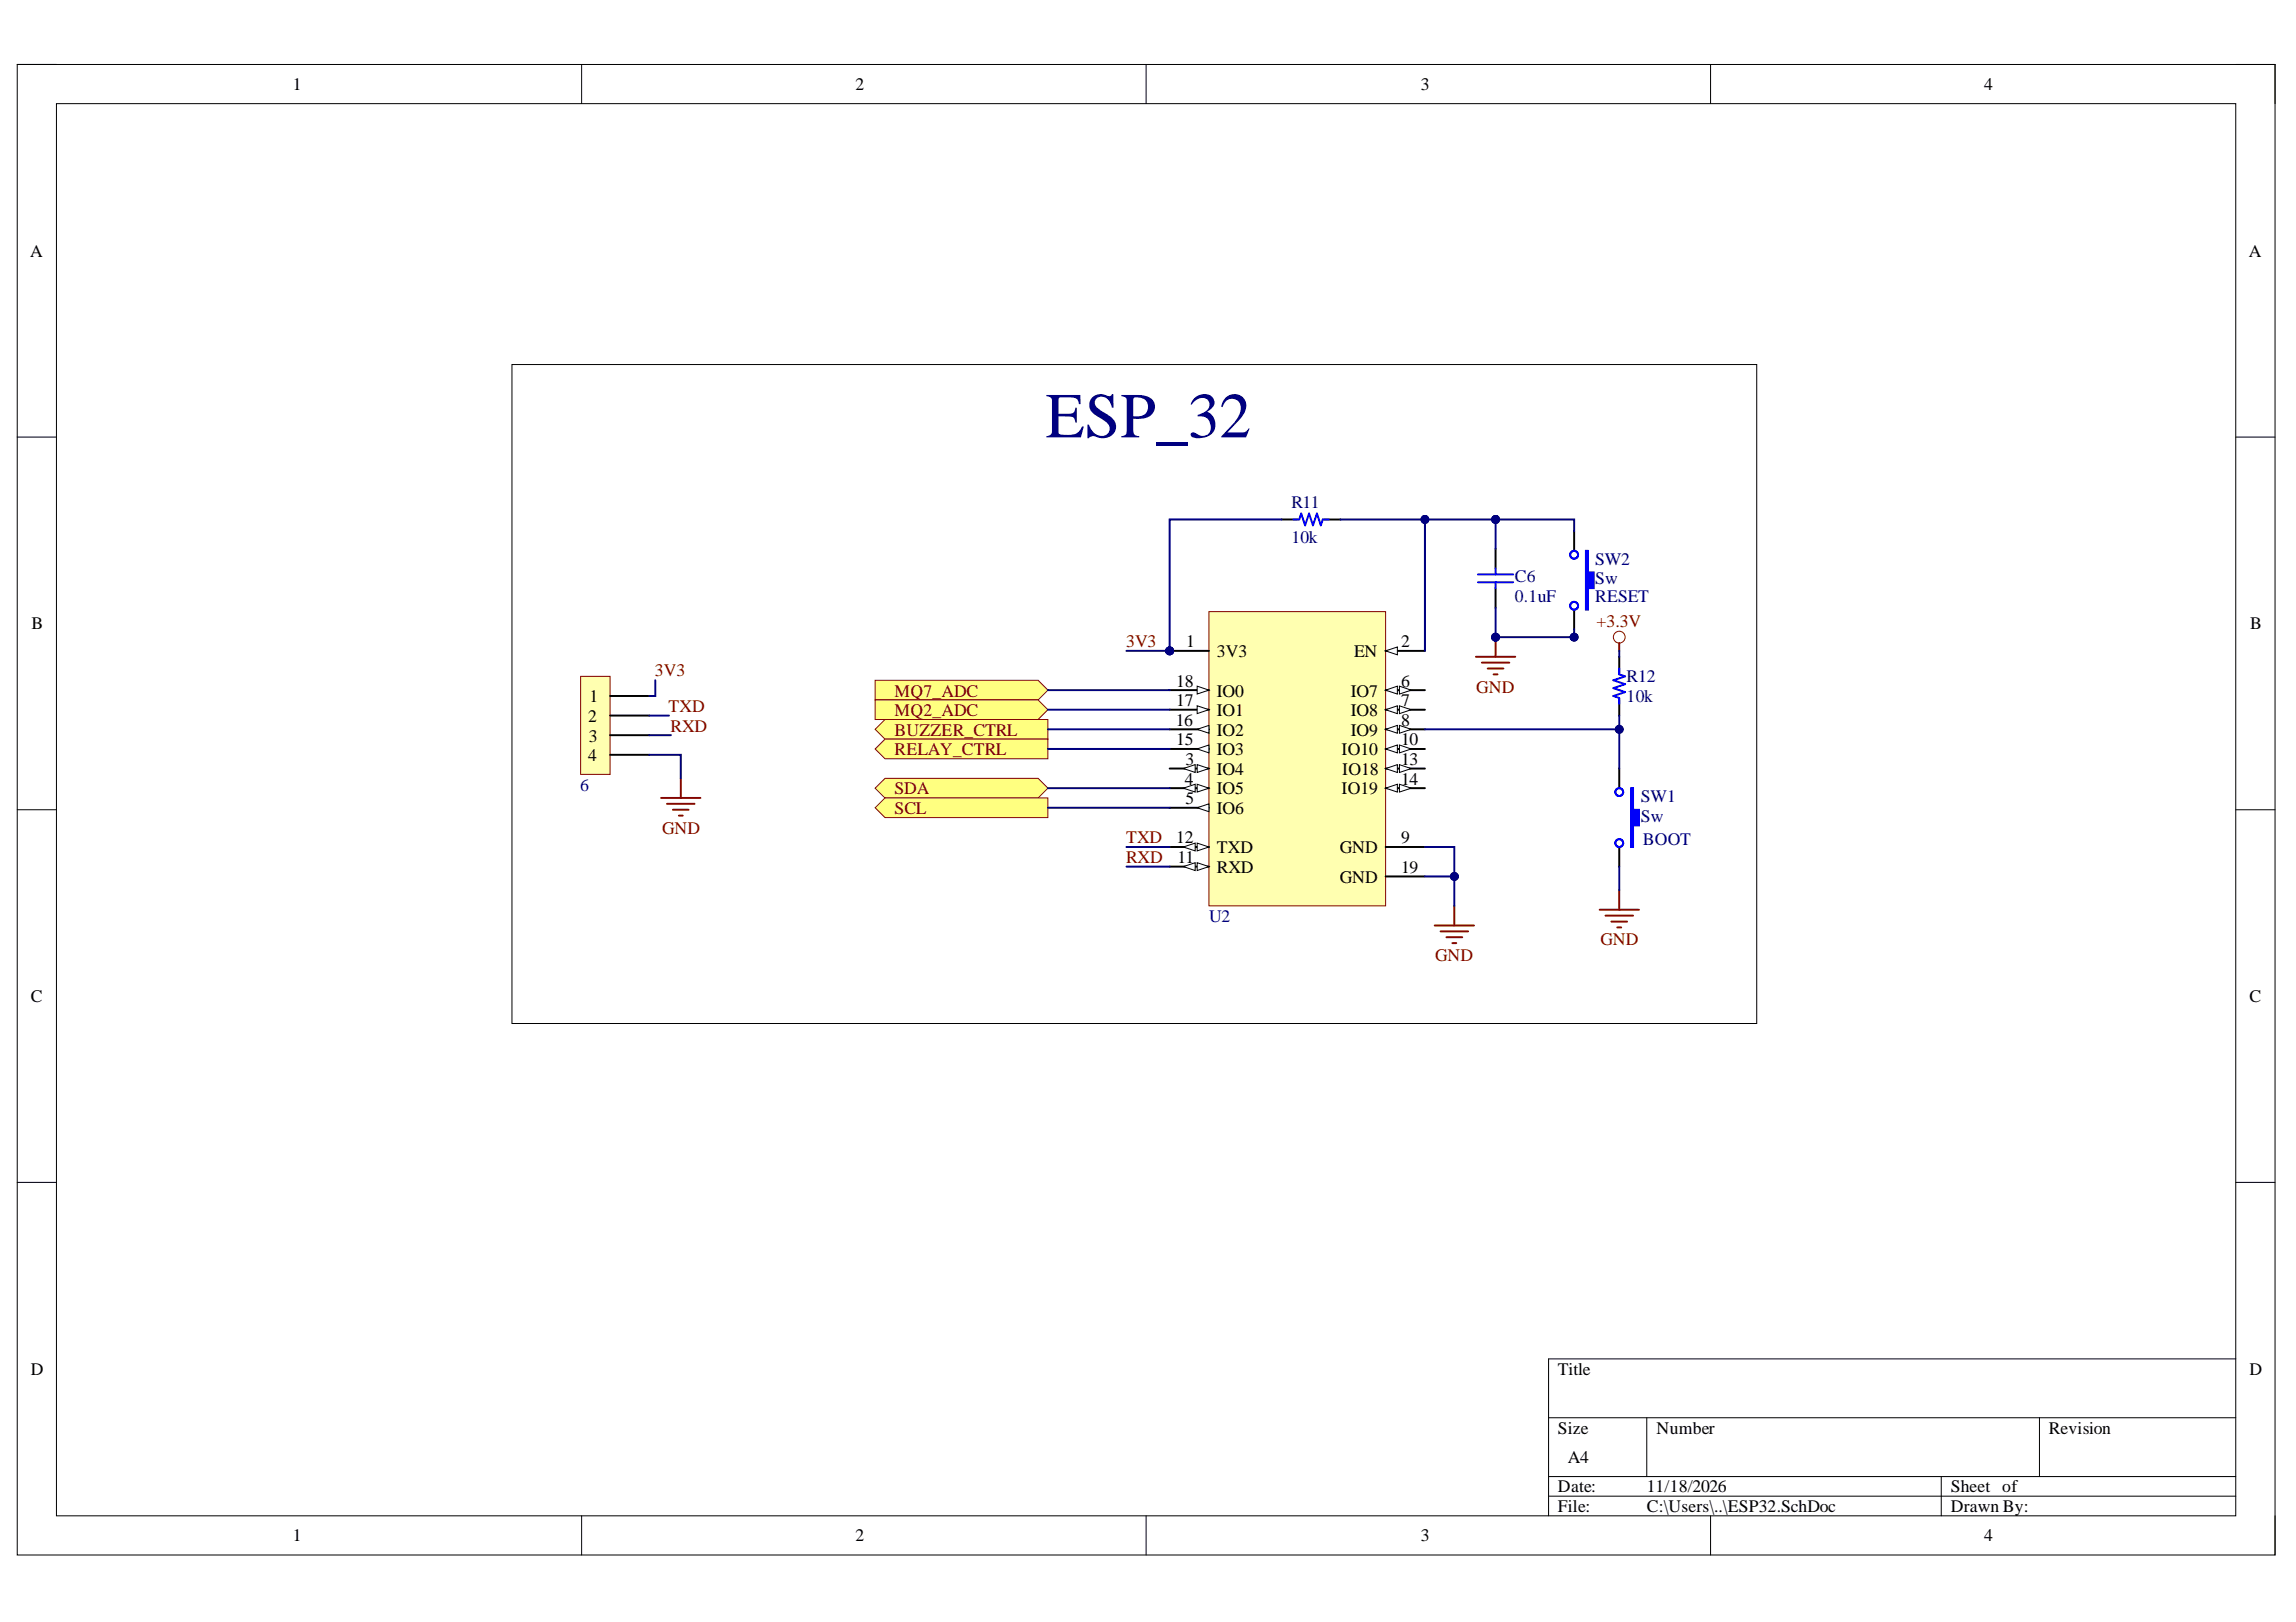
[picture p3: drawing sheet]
<svg xmlns="http://www.w3.org/2000/svg" width="297mm" height="210mm" viewBox="0 0 297 210" stroke-linecap="round" stroke-linejoin="round" font-family="sans-serif">
<defs><g id="words">
<text font-size="8.3" fill="#000080" x="135.3" y="56.6">ESP_32</text>
<g font-size="2.3">
<text x="37.9" y="11.6">1</text>
<text x="110.7" y="11.6">2</text>
<text x="183.8" y="11.6">3</text>
<text x="256.7" y="11.6">4</text>
<text x="3.9" y="33.3">A</text>
<text x="290.9" y="33.3">A</text>
<text x="4.1" y="81.4">B</text>
<text x="153.5" y="83.7">1</text>
<text x="181.3" y="83.7">2</text>
<text x="291.1" y="81.4">B</text>
<text x="152.2" y="88.9">18</text>
<text x="157.4" y="85">3V3</text>
<text x="175.2" y="85">EN</text>
<text x="181.3" y="88.9">6</text>
<text x="76.1" y="93.4">2</text>
<text x="76.2" y="96">3</text>
<text x="76.3" y="90.9">1</text>
<text x="152.1" y="93.9">16</text>
<text x="152.2" y="91.4">17</text>
<text x="157.4" y="90.1">IO0</text>
<text x="157.4" y="92.7">IO1</text>
<text x="157.4" y="95.2">IO2</text>
<text x="174.8" y="90.1">IO7</text>
<text x="174.8" y="92.7">IO8</text>
<text x="174.8" y="95.2">IO9</text>
<text x="181.3" y="91.4">7</text>
<text x="181.3" y="93.9">8</text>
<text x="76.1" y="98.5">4</text>
<text x="152.2" y="96.5">15</text>
<text x="153.3" y="101.5">4</text>
<text x="153.4" y="99">3</text>
<text x="157.4" y="97.7">IO3</text>
<text x="157.4" y="100.3">IO4</text>
<text x="173.6" y="97.7">IO10</text>
<text x="173.7" y="100.3">IO18</text>
<text x="181.3" y="96.5">10</text>
<text x="181.3" y="99">13</text>
<text x="181.3" y="101.5">14</text>
<text x="153.4" y="104.1">5</text>
<text x="157.4" y="102.8">IO5</text>
<text x="157.4" y="105.3">IO6</text>
<text x="173.6" y="102.8">IO19</text>
<text x="152.2" y="109.1">12</text>
<text x="152.4" y="111.7">11</text>
<text x="157.4" y="110.4">TXD</text>
<text x="157.4" y="112.9">RXD</text>
<text x="173.3" y="110.4">GND</text>
<text x="181.3" y="109.1">9</text>
<text x="181.3" y="112.9">19</text>
<text x="173.3" y="114.2">GND</text>
<text x="4" y="129.7">C</text>
<text x="291" y="129.7">C</text>
<text x="4" y="177.9">D</text>
<text x="201.6" y="177.9">Title</text>
<text x="291" y="177.9">D</text>
<text x="201.6" y="185.5">Size</text>
<text x="214.3" y="185.5">Number</text>
<text x="265.1" y="185.5">Revision</text>
<text x="202.8" y="189.3">A4</text>
<text x="201.6" y="193.1">Date:</text>
<text x="201.6" y="195.7">File:</text>
<text x="213.1" y="193.1">11/18/2026</text>
<text x="213.1" y="195.7">C:\Users\..\ESP32.SchDoc</text>
<text x="252.4" y="193.1">Sheet of</text>
<text x="252.4" y="195.7">Drawn By:</text>
<text x="37.9" y="199.5">1</text>
<text x="110.7" y="199.5">2</text>
<text x="183.8" y="199.5">3</text>
<text x="256.7" y="199.5">4</text>
</g>
<g font-size="2.3" fill="#000080">
<text x="167.1" y="65.7">R11</text>
<text x="167.1" y="70.3">10k</text>
<text x="196" y="77.9">0.1uF</text>
<text x="196" y="75.4">C6</text>
<text x="206.4" y="73.1">SW2</text>
<text x="206.4" y="75.6">Sw</text>
<text x="206.4" y="77.9">RESET</text>
<text x="210.4" y="88.3">R12</text>
<text x="210.4" y="90.9">10k</text>
<text x="75.1" y="102.3">6</text>
<text x="212.3" y="103.8">SW1</text>
<text x="212.3" y="106.4">Sw</text>
<text x="212.6" y="109.4">BOOT</text>
<text x="156.4" y="119.3">U2</text>
</g>
<g font-size="2.3" fill="#800000">
<text x="145.7" y="83.7">3V3</text>
<text x="206.5" y="81.2">+3.3V</text>
<text x="84.7" y="87.5">3V3</text>
<text x="191" y="89.6">GND</text>
<text x="86.5" y="92.2">TXD</text>
<text x="86.7" y="94.7">RXD</text>
<text x="115.7" y="90.1">MQ7_ADC</text>
<text x="115.7" y="92.7">MQ2_ADC</text>
<text x="115.7" y="95.2">BUZZER_CTRL</text>
<text x="115.7" y="97.7">RELAY_CTRL</text>
<text x="85.6" y="107.9">GND</text>
<text x="115.7" y="102.8">SDA</text>
<text x="115.7" y="105.3">SCL</text>
<text x="145.7" y="111.7">RXD</text>
<text x="145.7" y="109.1">TXD</text>
<text x="185.7" y="124.4">GND</text>
<text x="207.1" y="122.3">GND</text>
</g>
</g></defs>
<path d="M2.2 8.3h292.1v192.9h-292.1z" fill="none" stroke="#000" stroke-width=".13"/>
<path d="M7.3 13.4h281.9v182.8h-281.9z" fill-rule="evenodd" fill="#fff"/>
<g fill="none" stroke="#000" stroke-width=".13">
<path d="M2.2 8.3h5.1M7.3 13.4h281.9v182.8h-281.9zM75.2 8.3v5.1M148.3 8.3v5.1M221.3 8.3v5.1M289.2 8.3h5.1v5.1M2.2 56.6h5.1M289.2 56.6h5.1M2.2 104.8h5.1M289.2 104.8h5.1M2.2 153h5.1M289.2 153h5.1"/>
<path d="M289.2 175.9h-88.9v20.3M75.2 196.2v5M148.3 196.2v5M200.3 183.5h88.9M200.3 191.1h88.9M200.3 193.6h88.9M213 183.5v7.6M221.3 196.2v5M251.1 191.1v5.1M263.8 183.5v7.6M294.3 196.2v5"/>
</g>
<circle cx="151.3" cy="84.2" r=".51" fill="#000080"/>
<circle cx="151.3" cy="84.2" r=".51" fill="none" stroke="#000080" stroke-width=".13"/>
<path d="M156.4 79.2h22.9v38h-22.9z" fill-rule="evenodd" fill="#ffffb0"/>
<path d="M156.4 79.2h22.9v38h-22.9z" fill="none" stroke="#800000" stroke-width=".13"/>
<path d="M179.3 84.2h5" fill="none" stroke="#000" stroke-width=".25"/>
<path d="M179.3 84.2l1.5-.5v1z" fill="#f8fcff"/>
<path d="M179.3 84.2l1.5-.5v1z" fill="none" stroke="#000" stroke-width=".13"/>
<path d="M151.3 89.3h5.1" fill="none" stroke="#000" stroke-width=".25"/>
<path d="M154.9 88.8l1.5 .5-1.5 .5z" fill="#f8fcff"/>
<path d="M154.9 88.8l1.5 .5-1.5 .5z" fill="none" stroke="#000" stroke-width=".13"/>
<path d="M151.3 91.8h5.1" fill="none" stroke="#000" stroke-width=".25"/>
<path d="M154.9 91.3l1.5 .5-1.5 .5z" fill="#f8fcff"/>
<path d="M154.9 91.3l1.5 .5-1.5 .5z" fill="none" stroke="#000" stroke-width=".13"/>
<path d="M151.3 94.4h5.1" fill="none" stroke="#000" stroke-width=".25"/>
<path d="M154.9 94.4l1.5-.5v1z" fill="#f8fcff"/>
<path d="M154.9 94.4l1.5-.5v1z" fill="none" stroke="#000" stroke-width=".13"/>
<path d="M151.3 96.9h5.1" fill="none" stroke="#000" stroke-width=".25"/>
<path d="M154.9 96.9l1.5-.5v1z" fill="#f8fcff"/>
<path d="M154.9 96.9l1.5-.5v1z" fill="none" stroke="#000" stroke-width=".13"/>
<path d="M151.3 99.5h5.1" fill="none" stroke="#000" stroke-width=".25"/>
<path d="M154.9 98.9l1.5 .6-1.5 .5z" fill="#f8fcff"/>
<path d="M154.9 98.9l1.5 .6-1.5 .5z" fill="none" stroke="#000" stroke-width=".13"/>
<path d="M153.1 99.5l1.5-.6v1.1z" fill="#f8fcff"/>
<path d="M153.1 99.5l1.5-.6v1.1z" fill="none" stroke="#000" stroke-width=".13"/>
<path d="M151.3 102h5.1" fill="none" stroke="#000" stroke-width=".25"/>
<path d="M154.9 101.5l1.5 .5-1.5 .5z" fill="#f8fcff"/>
<path d="M154.9 101.5l1.5 .5-1.5 .5z" fill="none" stroke="#000" stroke-width=".13"/>
<path d="M153.1 102l1.5-.5v1z" fill="#f8fcff"/>
<path d="M153.1 102l1.5-.5v1z" fill="none" stroke="#000" stroke-width=".13"/>
<path d="M151.3 104.5h5.1" fill="none" stroke="#000" stroke-width=".25"/>
<path d="M154.9 104.5l1.5-.5v1z" fill="#f8fcff"/>
<path d="M154.9 104.5l1.5-.5v1z" fill="none" stroke="#000" stroke-width=".13"/>
<path d="M151.3 109.6h5.1" fill="none" stroke="#000" stroke-width=".25"/>
<path d="M154.9 109.1l1.5 .5-1.5 .5z" fill="#f8fcff"/>
<path d="M154.9 109.1l1.5 .5-1.5 .5z" fill="none" stroke="#000" stroke-width=".13"/>
<path d="M153.1 109.6l1.5-.5v1z" fill="#f8fcff"/>
<path d="M153.1 109.6l1.5-.5v1z" fill="none" stroke="#000" stroke-width=".13"/>
<path d="M151.3 112.1h5.1" fill="none" stroke="#000" stroke-width=".25"/>
<path d="M154.9 111.6l1.5 .5-1.5 .6z" fill="#f8fcff"/>
<path d="M154.9 111.6l1.5 .5-1.5 .6z" fill="none" stroke="#000" stroke-width=".13"/>
<path d="M153.1 112.1l1.5-.5v1.1z" fill="#f8fcff"/>
<path d="M153.1 112.1l1.5-.5v1.1z" fill="none" stroke="#000" stroke-width=".13"/>
<path d="M151.3 84.2h5.1" fill="none" stroke="#000" stroke-width=".25"/>
<circle cx="151.3" cy="84.2" r=".51" fill="#000080"/>
<circle cx="151.3" cy="84.2" r=".51" fill="none" stroke="#000080" stroke-width=".13"/>
<path d="M179.3 89.3h5" fill="none" stroke="#000" stroke-width=".25"/>
<path d="M179.3 89.3l1.5-.5v1z" fill="#f8fcff"/>
<path d="M179.3 89.3l1.5-.5v1z" fill="none" stroke="#000" stroke-width=".13"/>
<path d="M181 88.8l1.6 .5-1.6 .5z" fill="#f8fcff"/>
<path d="M181 88.8l1.6 .5-1.6 .5z" fill="none" stroke="#000" stroke-width=".13"/>
<path d="M179.3 91.8h5" fill="none" stroke="#000" stroke-width=".25"/>
<path d="M179.3 91.8l1.5-.5v1.1z" fill="#f8fcff"/>
<path d="M179.3 91.8l1.5-.5v1.1z" fill="none" stroke="#000" stroke-width=".13"/>
<path d="M181 91.3l1.6 .5-1.6 .6z" fill="#f8fcff"/>
<path d="M181 91.3l1.6 .5-1.6 .6z" fill="none" stroke="#000" stroke-width=".13"/>
<path d="M179.3 94.4h5" fill="none" stroke="#000" stroke-width=".25"/>
<path d="M179.3 94.4l1.5-.5v1z" fill="#f8fcff"/>
<path d="M179.3 94.4l1.5-.5v1z" fill="none" stroke="#000" stroke-width=".13"/>
<path d="M181 93.9l1.6 .5-1.6 .5z" fill="#f8fcff"/>
<path d="M181 93.9l1.6 .5-1.6 .5z" fill="none" stroke="#000" stroke-width=".13"/>
<path d="M179.3 96.9h5" fill="none" stroke="#000" stroke-width=".25"/>
<path d="M179.3 96.9l1.5-.5v1z" fill="#f8fcff"/>
<path d="M179.3 96.9l1.5-.5v1z" fill="none" stroke="#000" stroke-width=".13"/>
<path d="M181 96.4l1.6 .5-1.6 .5z" fill="#f8fcff"/>
<path d="M181 96.4l1.6 .5-1.6 .5z" fill="none" stroke="#000" stroke-width=".13"/>
<path d="M179.3 99.5h5" fill="none" stroke="#000" stroke-width=".25"/>
<path d="M179.3 99.5l1.5-.5v1z" fill="#f8fcff"/>
<path d="M179.3 99.5l1.5-.5v1z" fill="none" stroke="#000" stroke-width=".13"/>
<path d="M181 99l1.6 .5-1.6 .5z" fill="#f8fcff"/>
<path d="M181 99l1.6 .5-1.6 .5z" fill="none" stroke="#000" stroke-width=".13"/>
<path d="M179.3 102h5" fill="none" stroke="#000" stroke-width=".25"/>
<path d="M179.3 102l1.5-.5v1z" fill="#f8fcff"/>
<path d="M179.3 102l1.5-.5v1z" fill="none" stroke="#000" stroke-width=".13"/>
<path d="M181 101.5l1.6 .5-1.6 .5z" fill="#f8fcff"/>
<path d="M181 101.5l1.6 .5-1.6 .5z" fill="none" stroke="#000" stroke-width=".13"/>
<path d="M165.8 67.2h2M171.4 67.2h2M193.5 71v2.6M193.5 76.1v2.5M179.3 109.6h5M179.3 113.4h5" fill="none" stroke="#000" stroke-width=".25"/>
<path d="M190.9 85h5.1M191.7 85.8h3.6M192.5 86.5h2M193.2 87.3h.5M193.5 82.5v2.5M185.6 119.8h5.1M188.1 117.2v2.6M186.4 120.5h3.5M187.1 121.3h2.1M187.9 122h.5" fill="none" stroke="#800000" stroke-width=".25"/>
<path d="M167.3 67.2h.8l.2-.7 .5 1.5 .6-1.5 .5 1.5 .5-1.5 .5 1.5 .2-.8h.8M191.2 75.4h4.6M191.2 74.3h4.6M193.5 73.6v.7M193.5 75.4v.7" fill="none" stroke="#00f" stroke-width=".25"/>
<circle cx="193.5" cy="82.5" r=".51" fill="#000080"/>
<circle cx="193.5" cy="82.5" r=".51" fill="none" stroke="#000080" stroke-width=".13"/>
<path d="M113.2 88h21.1l1.3 1.3-1.3 1.3h-21.1z" fill-rule="evenodd" fill="#ffff80"/>
<path d="M113.2 88h21.1l1.3 1.3-1.3 1.3h-21.1z" fill="none" stroke="#800000" stroke-width=".13"/>
<path d="M113.2 90.6h21.1l1.3 1.2-1.3 1.3h-21.1z" fill-rule="evenodd" fill="#ffff80"/>
<path d="M113.2 90.6h21.1l1.3 1.2-1.3 1.3h-21.1z" fill="none" stroke="#800000" stroke-width=".13"/>
<path d="M113.2 94.4l1.3-1.3h21.1v2.5h-21.1z" fill-rule="evenodd" fill="#ffff80"/>
<path d="M113.2 94.4l1.3-1.3h21.1v2.5h-21.1z" fill="none" stroke="#800000" stroke-width=".13"/>
<path d="M113.2 96.9l1.3-1.3h21.1v2.6h-21.1z" fill-rule="evenodd" fill="#ffff80"/>
<path d="M113.2 96.9l1.3-1.3h21.1v2.6h-21.1z" fill="none" stroke="#800000" stroke-width=".13"/>
<path d="M113.2 102l1.3-1.3h19.8l1.3 1.3-1.3 1.3h-19.8z" fill-rule="evenodd" fill="#ffff80"/>
<path d="M113.2 102l1.3-1.3h19.8l1.3 1.3-1.3 1.3h-19.8z" fill="none" stroke="#800000" stroke-width=".13"/>
<path d="M113.2 104.5l1.3-1.2h21.1v2.5h-21.1z" fill-rule="evenodd" fill="#ffff80"/>
<path d="M113.2 104.5l1.3-1.2h21.1v2.5h-21.1z" fill="none" stroke="#800000" stroke-width=".13"/>
<circle cx="193.5" cy="67.2" r=".51" fill="#000080"/>
<circle cx="193.5" cy="67.2" r=".51" fill="none" stroke="#000080" stroke-width=".13"/>
<path d="M75.1 87.5h3.8v12.7h-3.8z" fill-rule="evenodd" fill="#ffffb0"/>
<path d="M75.1 87.5h3.8v12.7h-3.8z" fill="none" stroke="#980000" stroke-width=".13"/>
<path d="M203.7 68.8v2.5M203.7 78.9v2.5M78.9 90.1h5.1M78.9 92.6h5.1M78.9 95.1h5.1M78.9 97.7h5.1" fill="none" stroke="#000" stroke-width=".25"/>
<path d="M85.5 103.3h5.1M86.3 104h3.6M87.1 104.8h2M87.8 105.5h.5M88.1 100.7v2.6" fill="none" stroke="#800000" stroke-width=".25"/>
<path d="M205.2 71.3h.2v2.8h.8v2h-.8v2.8h-.2z" fill-rule="evenodd" fill="#00f"/>
<g fill="none" stroke="#00f" stroke-width=".25">
<path d="M205.2 71.3h.2v2.8h.8v2h-.8v2.8h-.2zM209.5 86.5v.8l.7 .2-1.5 .5 1.5 .5-1.5 .5 1.5 .6-1.5 .5 .8 .2v.8"/>
<circle cx="203.6" cy="78.4" r=".51"/>
<circle cx="203.6" cy="71.8" r=".51"/>
<circle cx="203.7" cy="71.8" r=".51"/>
<circle cx="203.7" cy="78.4" r=".51"/>
</g>
<circle cx="209.5" cy="82.5" r=".76" fill="none" stroke="#800000" stroke-width=".13"/>
<path d="M209.5 83.2v1" fill="none" stroke="#800000" stroke-width=".25"/>
<path d="M209.5 85v2M209.5 90.6v2M209.5 99.5v2.5M209.5 109.6v2.6" fill="none" stroke="#000" stroke-width=".25"/>
<path d="M211 102h.3v2.8h.7v2h-.7v2.8h-.3z" fill-rule="evenodd" fill="#00f"/>
<g fill="none" stroke="#00f" stroke-width=".25">
<path d="M211 102h.3v2.8h.7v2h-.7v2.8h-.3z"/>
<circle cx="209.5" cy="109.1" r=".51"/>
<circle cx="209.5" cy="102.5" r=".51"/>
</g>
<path d="M206.9 117.7h5.1M207.7 118.5h3.6M208.5 119.3h2M209.5 115.2v2.5M209.2 120h.5" fill="none" stroke="#800000" stroke-width=".25"/>
<path d="M66.2 47.2h161.1v85.3h-161.1z" fill="none" stroke="#000" stroke-width=".13"/>
<path d="M165.8 67.2h-14.5v17" fill="none" stroke="#000080" stroke-width=".25"/>
<circle cx="151.3" cy="84.2" r=".51" fill="#000080"/>
<circle cx="151.3" cy="84.2" r=".51" fill="none" stroke="#000080" stroke-width=".13"/>
<path d="M184.3 109.6h3.8v7.6" fill="none" stroke="#000080" stroke-width=".25"/>
<circle cx="188.1" cy="113.4" r=".51" fill="#000080"/>
<circle cx="188.1" cy="113.4" r=".51" fill="none" stroke="#000080" stroke-width=".13"/>
<path d="M184.3 113.4h3.8" fill="none" stroke="#000080" stroke-width=".25"/>
<circle cx="188.1" cy="113.4" r=".51" fill="#000080"/>
<circle cx="188.1" cy="113.4" r=".51" fill="none" stroke="#000080" stroke-width=".13"/>
<path d="M193.5 78.6v3.9" fill="none" stroke="#000080" stroke-width=".25"/>
<circle cx="193.5" cy="82.5" r=".51" fill="#000080"/>
<circle cx="193.5" cy="82.5" r=".51" fill="none" stroke="#000080" stroke-width=".13"/>
<path d="M173.4 67.2h10.9v17M135.6 89.3h15.7M135.6 91.8h15.7M135.6 94.4h15.7M135.6 96.9h15.7M135.6 102h15.7M135.6 104.5h15.7" fill="none" stroke="#000080" stroke-width=".25"/>
<circle cx="184.3" cy="67.2" r=".51" fill="#000080"/>
<circle cx="184.3" cy="67.2" r=".51" fill="none" stroke="#000080" stroke-width=".13"/>
<path d="M184.3 67.2h9.2v3.8" fill="none" stroke="#000080" stroke-width=".25"/>
<circle cx="184.3" cy="67.2" r=".51" fill="#000080"/>
<circle cx="184.3" cy="67.2" r=".51" fill="none" stroke="#000080" stroke-width=".13"/>
<circle cx="193.5" cy="67.2" r=".51" fill="#000080"/>
<circle cx="193.5" cy="67.2" r=".51" fill="none" stroke="#000080" stroke-width=".13"/>
<path d="M84 97.7h4.1v3M84 92.6h2.5M84 95.1h2.8M84.8 88v2.1h-.8M145.7 84.2h5.6" fill="none" stroke="#000080" stroke-width=".25"/>
<circle cx="151.3" cy="84.2" r=".51" fill="#000080"/>
<circle cx="151.3" cy="84.2" r=".51" fill="none" stroke="#000080" stroke-width=".13"/>
<path d="M193.5 67.2h10.2v1.6M145.7 109.6h5.6M145.7 112.1h5.6" fill="none" stroke="#000080" stroke-width=".25"/>
<circle cx="193.5" cy="67.2" r=".51" fill="#000080"/>
<circle cx="193.5" cy="67.2" r=".51" fill="none" stroke="#000080" stroke-width=".13"/>
<path d="M193.5 82.5h10.4" fill="none" stroke="#000080" stroke-width=".25"/>
<circle cx="193.5" cy="82.5" r=".51" fill="#000080"/>
<circle cx="193.5" cy="82.5" r=".51" fill="none" stroke="#000080" stroke-width=".13"/>
<circle cx="203.6" cy="82.5" r=".51" fill="#000080"/>
<circle cx="203.6" cy="82.5" r=".51" fill="none" stroke="#000080" stroke-width=".13"/>
<path d="M203.7 81.4v1.1" fill="none" stroke="#000080" stroke-width=".25"/>
<circle cx="203.6" cy="82.5" r=".51" fill="#000080"/>
<circle cx="203.6" cy="82.5" r=".51" fill="none" stroke="#000080" stroke-width=".13"/>
<path d="M184.3 94.4h25.2v5.1M209.5 84.2v.8M209.5 112.2v3" fill="none" stroke="#000080" stroke-width=".25"/>
<circle cx="209.5" cy="94.4" r=".51" fill="#000080"/>
<circle cx="209.5" cy="94.4" r=".51" fill="none" stroke="#000080" stroke-width=".13"/>
<path d="M209.5 92.6v1.8" fill="none" stroke="#000080" stroke-width=".25"/>
<circle cx="209.5" cy="94.4" r=".51" fill="#000080"/>
<circle cx="209.5" cy="94.4" r=".51" fill="none" stroke="#000080" stroke-width=".13"/>
<use href="#words"/>
</svg>
